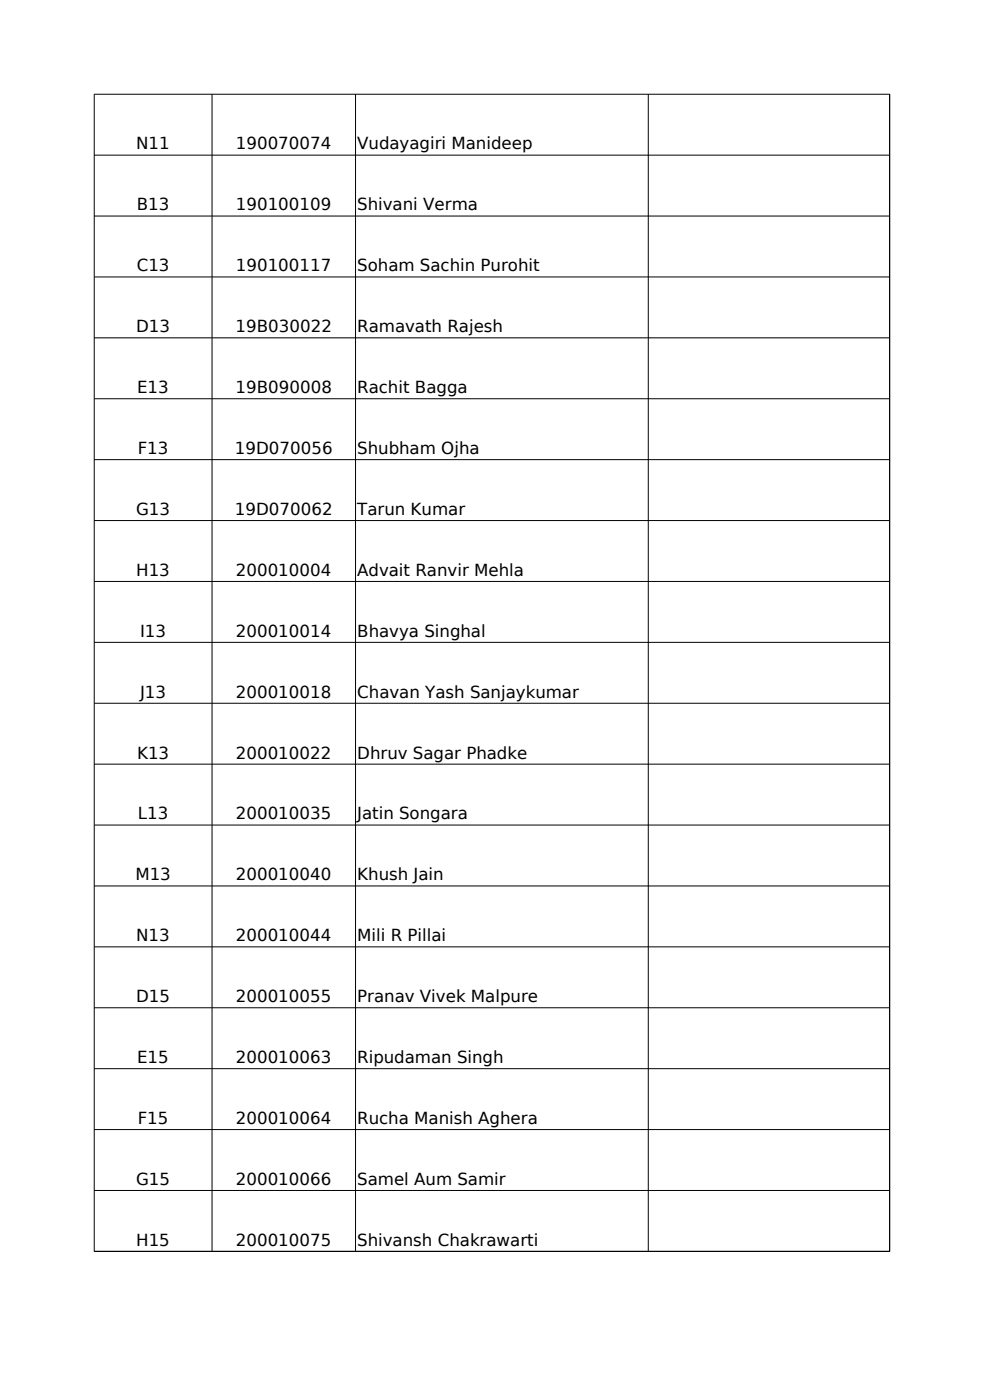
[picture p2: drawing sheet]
<svg xmlns="http://www.w3.org/2000/svg" width="210mm" height="297mm" viewBox="0 0 210 297" stroke-linecap="round" stroke-linejoin="round" font-family="sans-serif">
<defs><g id="words">
<g font-size="3.5">
<text x="28.9" y="31.7">N11</text>
<text x="50" y="31.7">190070074</text>
<text x="75.8" y="31.7">Vudayagiri Manideep</text>
<text x="29" y="44.6">B13</text>
<text x="50" y="44.6">190100109</text>
<text x="75.8" y="44.6">Shivani Verma</text>
<text x="29" y="57.6">C13</text>
<text x="50" y="57.6">190100117</text>
<text x="75.8" y="57.6">Soham Sachin Purohit</text>
<text x="28.9" y="70.5">D13</text>
<text x="50" y="70.5">19B030022</text>
<text x="75.8" y="70.5">Ramavath Rajesh</text>
<text x="29.1" y="83.4">E13</text>
<text x="50" y="83.4">19B090008</text>
<text x="75.8" y="83.4">Rachit Bagga</text>
<text x="29.2" y="96.3">F13</text>
<text x="49.8" y="96.3">19D070056</text>
<text x="75.8" y="96.3">Shubham Ojha</text>
<text x="28.9" y="109.3">G13</text>
<text x="49.8" y="109.3">19D070062</text>
<text x="75.8" y="109.3">Tarun Kumar</text>
<text x="28.9" y="122.2">H13</text>
<text x="50" y="122.2">200010004</text>
<text x="75.8" y="122.2">Advait Ranvir Mehla</text>
<text x="29.7" y="135.1">I13</text>
<text x="50" y="135.1">200010014</text>
<text x="75.8" y="135.1">Bhavya Singhal</text>
<text x="29.7" y="148">J13</text>
<text x="50" y="148">200010018</text>
<text x="75.8" y="148">Chavan Yash Sanjaykumar</text>
<text x="29.1" y="160.9">K13</text>
<text x="50" y="160.9">200010022</text>
<text x="75.8" y="160.9">Dhruv Sagar Phadke</text>
<text x="29.2" y="173.9">L13</text>
<text x="50" y="173.9">200010035</text>
<text x="75.8" y="173.9">Jatin Songara</text>
<text x="28.7" y="186.8">M13</text>
<text x="50" y="186.8">200010040</text>
<text x="75.8" y="186.8">Khush Jain</text>
<text x="28.9" y="199.7">N13</text>
<text x="50" y="199.7">200010044</text>
<text x="75.8" y="199.7">Mili R Pillai</text>
<text x="28.9" y="212.6">D15</text>
<text x="50" y="212.6">200010055</text>
<text x="75.8" y="212.6">Pranav Vivek Malpure</text>
<text x="29.1" y="225.5">E15</text>
<text x="50" y="225.5">200010063</text>
<text x="75.8" y="225.5">Ripudaman Singh</text>
<text x="29.2" y="238.4">F15</text>
<text x="50" y="238.4">200010064</text>
<text x="75.8" y="238.4">Rucha Manish Aghera</text>
<text x="28.9" y="251.4">G15</text>
<text x="50" y="251.4">200010066</text>
<text x="75.8" y="251.4">Samel Aum Samir</text>
<text x="28.9" y="264.3">H15</text>
<text x="50" y="264.3">200010075</text>
<text x="75.8" y="264.3">Shivansh Chakrawarti</text>
</g>
</g></defs>
<g fill="none" stroke="#000" stroke-width=".21">
<path d="M20 20h168.7v245.5h-168.7zM45 20v245.5M75.4 20v245.5M137.5 20v245.5M20 32.9h168.7M20 45.8h168.7M20 58.8h168.7M20 71.7h168.7M20 84.6h168.7M20 97.5h168.7M20 110.4h168.7M20 123.4h168.7"/>
<path d="M20 136.3h168.7M20 149.2h168.7M20 162.1h168.7M20 175h168.7M20 188h168.7M20 200.9h168.7M20 213.8h168.7M20 226.7h168.7M20 239.6h168.7M20 252.6h168.7"/>
</g>
<use href="#words"/>
</svg>
